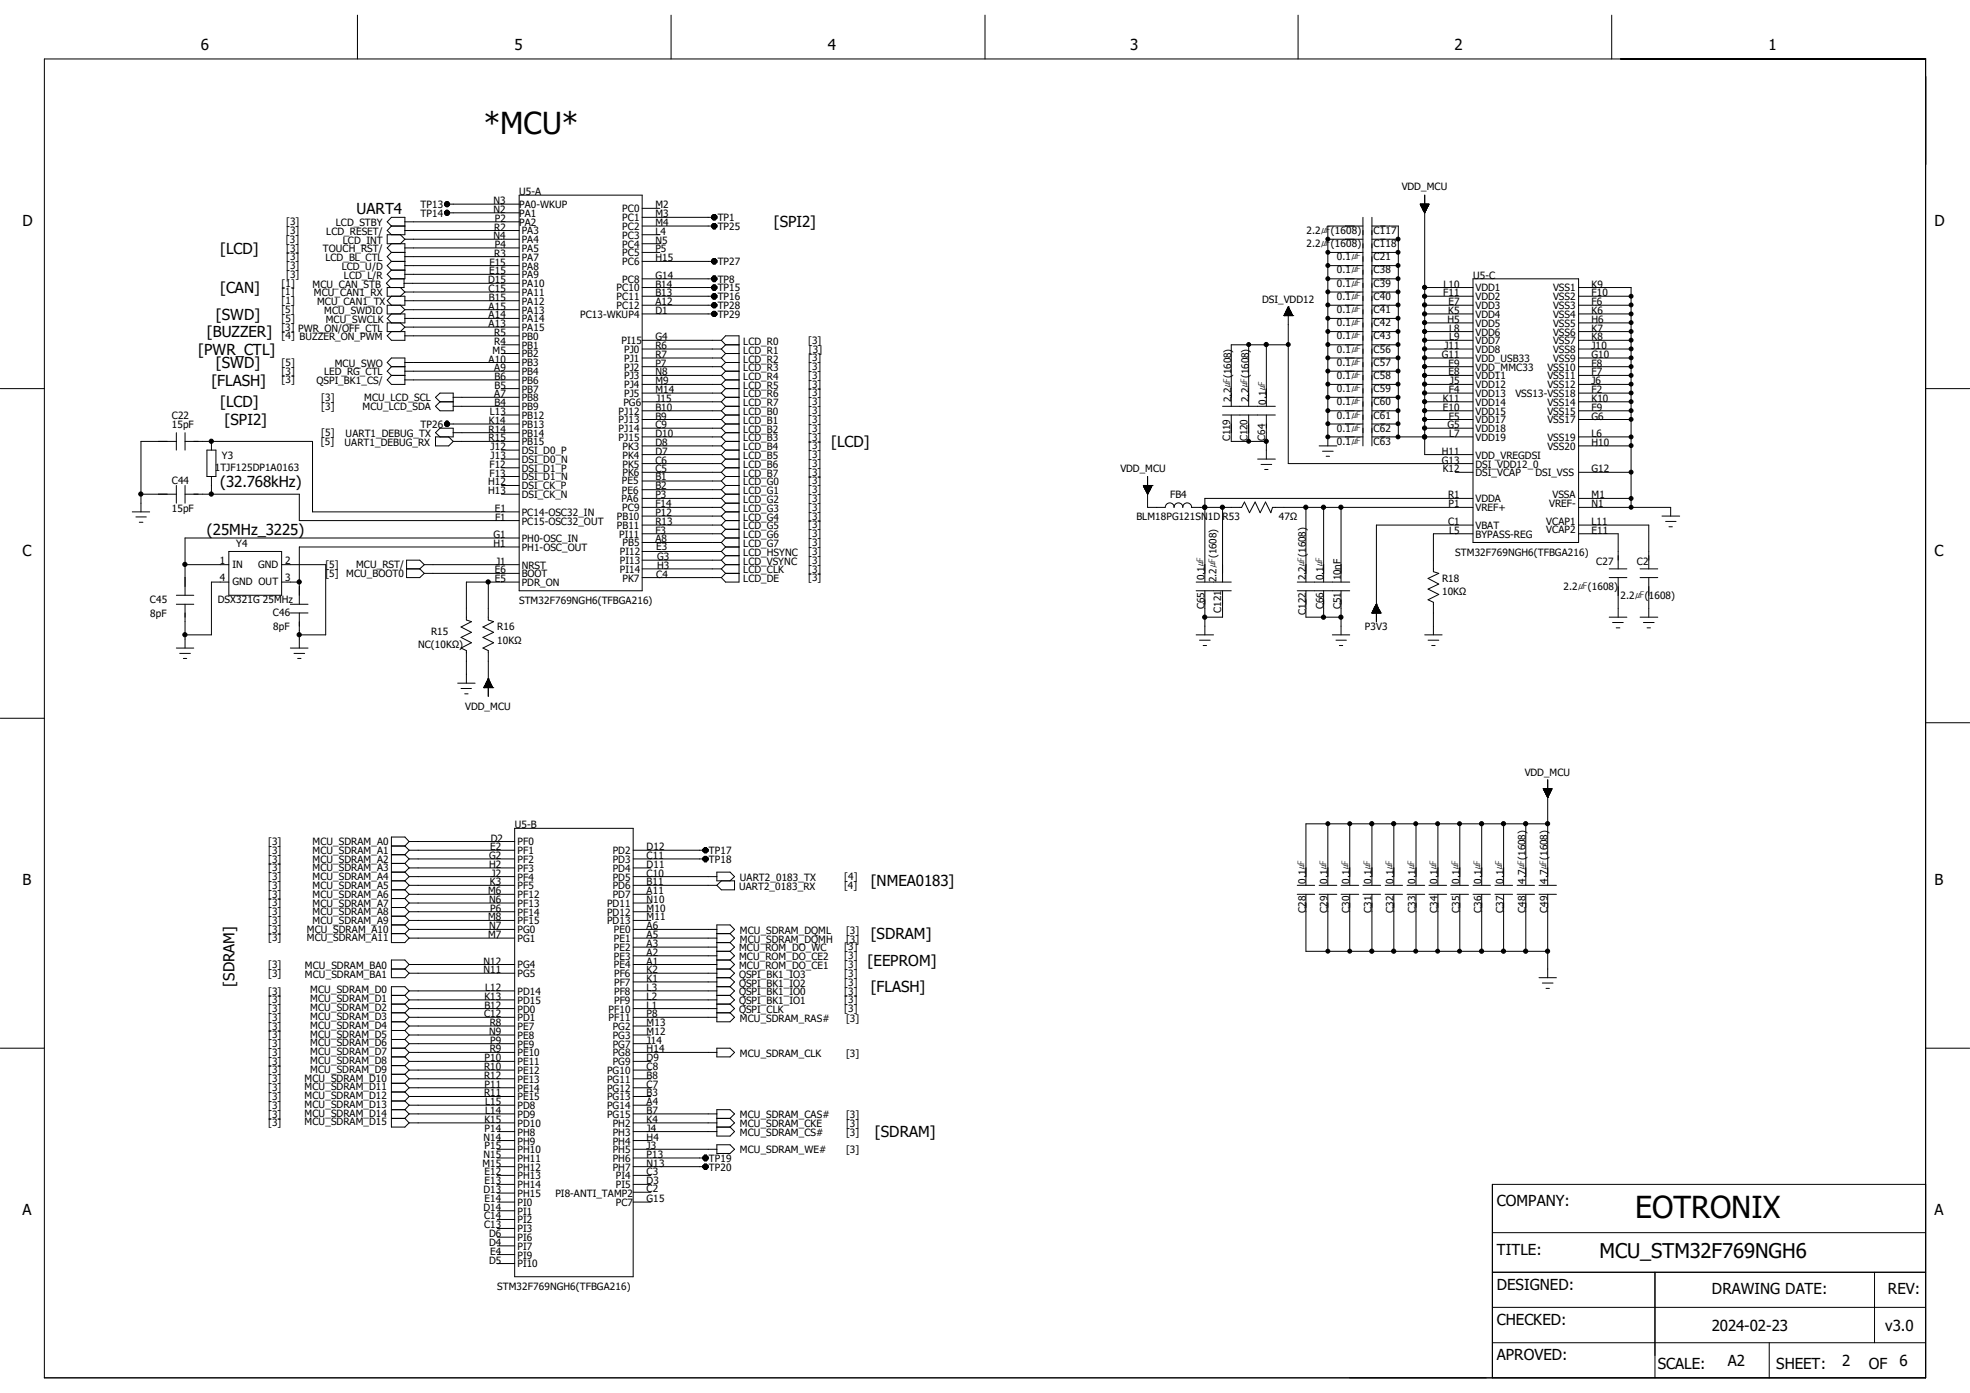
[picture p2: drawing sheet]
<svg xmlns="http://www.w3.org/2000/svg" width="297mm" height="210mm" viewBox="0 0 297 210" stroke-linecap="round" stroke-linejoin="round" font-family="sans-serif">
<defs><g id="words">
<g font-size="4.6">
<text x="72.9" y="20.2">*MCU*</text>
<text x="246.5" y="183.6">EOTRONIX</text>
</g>
<text font-size="3.1" x="241.2" y="189.7">MCU_STM32F769NGH6</text>
<g font-size="2.3">
<text x="30.3" y="7.6">6</text>
<text x="77.6" y="7.6">5</text>
<text x="124.8" y="7.6">4</text>
<text x="170.4" y="7.6">3</text>
<text x="219.3" y="7.6">2</text>
<text x="266.6" y="7.6">1</text>
<text x="3.4" y="34.1">D</text>
<text x="53.8" y="32.3">UART4</text>
<text x="116.7" y="34.3">[SPI2]</text>
<text x="291.6" y="34.1">D</text>
<text x="33.2" y="38.2">[LCD]</text>
<text x="33.2" y="44.2">[CAN]</text>
<text x="29.9" y="53.5">[PWR_CTL]</text>
<text x="31.2" y="50.8">[BUZZER]</text>
<text x="32.6" y="48.2">[SWD]</text>
<text x="31.9" y="58.1">[FLASH]</text>
<text x="32.6" y="55.5">[SWD]</text>
<text x="33.2" y="61.4">[LCD]</text>
<text x="33.9" y="64.1">[SPI2]</text>
<text x="125.3" y="67.4">[LCD]</text>
<text x="33.2" y="73.4">(32.768kHz)</text>
<text x="3.4" y="83.8">C</text>
<text x="31.2" y="80.6">(25MHz_3225)</text>
<text x="291.6" y="83.8">C</text>
<text x="3.4" y="133.5">B</text>
<text x="131.3" y="133.6">[NMEA0183]</text>
<text x="291.6" y="133.5">B</text>
<text x="131.3" y="141.6">[SDRAM]</text>
<text x="35.3" y="148.8" transform="rotate(-90 35.3 148.8)">[SDRAM]</text>
<text x="130.8" y="145.6">[EEPROM]</text>
<text x="131.3" y="149.6">[FLASH]</text>
<text x="131.9" y="171.4">[SDRAM]</text>
<text x="3.4" y="183.2">A</text>
<text x="225.7" y="181.9">COMPANY:</text>
<text x="291.6" y="183.2">A</text>
<text x="225.7" y="189.1">TITLE:</text>
<text x="225.7" y="194.5">DESIGNED:</text>
<text x="258.1" y="195.1">DRAWING DATE:</text>
<text x="284.6" y="195.1">REV:</text>
<text x="225.7" y="199.8">CHECKED:</text>
<text x="258.1" y="200.6">2024-02-23</text>
<text x="284.2" y="200.6">v3.0</text>
<text x="225.7" y="205.1">APROVED:</text>
<text x="249.9" y="206.4">SCALE:</text>
<text x="260.5" y="205.9">A2</text>
<text x="267.8" y="206.4">SHEET:</text>
<text x="277.7" y="205.9">2</text>
<text x="281.8" y="206.4">OF</text>
<text x="286.4" y="205.9">6</text>
</g>
<g font-size="1.5">
<text x="78.3" y="29.4">U5-A</text>
<text x="211.3" y="28.7">VDD_MCU</text>
<text x="43.1" y="35.3">[3]</text>
<text x="43.1" y="34">[3]</text>
<text x="49.2" y="35.4">LCD_RESET/</text>
<text x="50.6" y="34.1">LCD_STBY</text>
<text x="63.4" y="31.4">TP13</text>
<text x="63.4" y="32.7">TP14</text>
<text x="74.4" y="30.8">N3</text>
<text x="74.4" y="32.1">N2</text>
<text x="74.5" y="34.8">R2</text>
<text x="74.6" y="33.4">P2</text>
<text x="78.3" y="31.4">PA0-WKUP</text>
<text x="78.3" y="32.7">PA1</text>
<text x="78.3" y="34">PA2</text>
<text x="78.7" y="35.3">PA3</text>
<text x="93.8" y="32">PC0</text>
<text x="93.8" y="33.4">PC1</text>
<text x="93.8" y="34.7">PC2</text>
<text x="93.8" y="36">PC3</text>
<text x="98.8" y="31.4">M2</text>
<text x="98.8" y="32.8">M3</text>
<text x="98.8" y="34.1">M4</text>
<text x="98.8" y="35.4">L4</text>
<text x="108.2" y="33.4">TP1</text>
<text x="108.2" y="34.7">TP25</text>
<text x="197" y="35.3">2.2㎌(1608)</text>
<text x="207.1" y="35.3">C117</text>
<text x="43.1" y="36.6">[3]</text>
<text x="43.1" y="39.2">[3]</text>
<text x="43.1" y="37.9">[3]</text>
<text x="43.1" y="40.6">[3]</text>
<text x="43.1" y="41.9">[3]</text>
<text x="48.7" y="38.1">TOUCH_RST/</text>
<text x="49.1" y="39.4">LCD_BL_CTL</text>
<text x="51.5" y="40.7">LCD_U/D</text>
<text x="51.7" y="36.7">LCD_INT</text>
<text x="73.7" y="41.4">E15</text>
<text x="73.8" y="40">F15</text>
<text x="74.4" y="36.1">N4</text>
<text x="74.5" y="38.7">R3</text>
<text x="74.6" y="37.4">P4</text>
<text x="78.7" y="36.7">PA4</text>
<text x="78.7" y="38">PA5</text>
<text x="78.7" y="39.3">PA7</text>
<text x="78.7" y="40.6">PA8</text>
<text x="78.7" y="42">PA9</text>
<text x="93.8" y="37.3">PC4</text>
<text x="93.8" y="38.7">PC5</text>
<text x="93.8" y="40">PC6</text>
<text x="98.8" y="36.7">N5</text>
<text x="98.8" y="38.1">P5</text>
<text x="98.8" y="39.4">H15</text>
<text x="108.2" y="40">TP27</text>
<text x="197" y="37.3">2.2㎌(1608)</text>
<text x="201.5" y="41.2">0.1㎌</text>
<text x="201.5" y="39.2">0.1㎌</text>
<text x="207.1" y="41.2">C38</text>
<text x="207.1" y="39.2">C21</text>
<text x="207.1" y="37.3">C118</text>
<text x="42.4" y="44.5">[1]</text>
<text x="42.4" y="47.2">[5]</text>
<text x="42.5" y="43.2">[1]</text>
<text x="42.5" y="45.8">[1]</text>
<text x="47.1" y="43.3">MCU_CAN_STB</text>
<text x="47.3" y="44.7">MCU_CAN1_RX</text>
<text x="47.8" y="46">MCU_CAN1_TX</text>
<text x="48.9" y="47.3">MCU_SWDIO</text>
<text x="51.9" y="42">LCD_L/R</text>
<text x="73.6" y="42.7">D15</text>
<text x="73.7" y="44">C15</text>
<text x="73.7" y="46.7">A15</text>
<text x="73.7" y="45.3">B15</text>
<text x="78.7" y="43.3">PA10</text>
<text x="78.7" y="44.6">PA11</text>
<text x="78.7" y="45.9">PA12</text>
<text x="78.7" y="47.3">PA13</text>
<text x="87.5" y="47.9">PC13-WKUP4</text>
<text x="93" y="43.9">PC10</text>
<text x="93" y="45.3">PC11</text>
<text x="93" y="46.6">PC12</text>
<text x="93.8" y="42.6">PC8</text>
<text x="98.8" y="47.3">D1</text>
<text x="98.8" y="42">G14</text>
<text x="98.8" y="43.3">B14</text>
<text x="98.8" y="44.7">B13</text>
<text x="98.8" y="46">A12</text>
<text x="108.2" y="42.6">TP8</text>
<text x="108.2" y="43.9">TP15</text>
<text x="108.2" y="45.3">TP16</text>
<text x="108.2" y="46.6">TP28</text>
<text x="108.2" y="47.9">TP29</text>
<text x="190.3" y="45.6">DSI_VDD12</text>
<text x="201.5" y="47.2">0.1㎌</text>
<text x="201.5" y="45.2">0.1㎌</text>
<text x="201.5" y="43.2">0.1㎌</text>
<text x="207.1" y="47.2">C41</text>
<text x="207.1" y="45.2">C40</text>
<text x="207.1" y="43.2">C39</text>
<text x="217.6" y="44.7">F11</text>
<text x="217.6" y="43.3">L10</text>
<text x="218.4" y="47.3">K5</text>
<text x="218.4" y="46">E7</text>
<text x="222.1" y="42">U5-C</text>
<text x="222.5" y="47.9">VDD4</text>
<text x="222.5" y="46.6">VDD3</text>
<text x="222.5" y="45.3">VDD2</text>
<text x="222.5" y="43.9">VDD1</text>
<text x="234.1" y="45.3">VSS2</text>
<text x="234.1" y="43.9">VSS1</text>
<text x="234.1" y="46.6">VSS3</text>
<text x="234.1" y="47.9">VSS4</text>
<text x="239.9" y="44.7">F10</text>
<text x="239.9" y="43.3">K9</text>
<text x="239.9" y="46">F6</text>
<text x="239.9" y="47.3">K6</text>
<text x="42.4" y="49.9">[3] PWR_ON/OFF_CTL</text>
<text x="42.5" y="48.5">[5]</text>
<text x="42.5" y="51.2">[4] BUZZER_ON_PWM</text>
<text x="49.1" y="48.7">MCU_SWCLK</text>
<text x="73.7" y="48">A14</text>
<text x="73.7" y="49.3">A13</text>
<text x="74.3" y="53.3">M5</text>
<text x="74.5" y="50.6">R5</text>
<text x="74.5" y="52">R4</text>
<text x="78.7" y="51.2">PB0</text>
<text x="78.7" y="52.6">PB1</text>
<text x="78.7" y="53.9">PB2</text>
<text x="78.7" y="48.6">PA14</text>
<text x="78.7" y="49.9">PA15</text>
<text x="93.7" y="51.9">PI15</text>
<text x="94.1" y="53.2">PJ0</text>
<text x="98.8" y="52.6">R6</text>
<text x="98.8" y="54">R7</text>
<text x="98.8" y="51.3">G4</text>
<text x="112.1" y="53.3">LCD_R1</text>
<text x="112.1" y="52">LCD_R0</text>
<text x="121.8" y="51.8">[3]</text>
<text x="122" y="53.2">[3]</text>
<text x="201.5" y="53.2">0.1㎌</text>
<text x="201.5" y="51.2">0.1㎌</text>
<text x="201.5" y="49.2">0.1㎌</text>
<text x="207.1" y="53.2">C56</text>
<text x="207.1" y="51.2">C43</text>
<text x="207.1" y="49.2">C42</text>
<text x="217.4" y="54">G11</text>
<text x="217.8" y="52.6">J11</text>
<text x="218.2" y="48.7">H5</text>
<text x="218.5" y="50">L8</text>
<text x="218.5" y="51.3">L9</text>
<text x="222.5" y="49.3">VDD5</text>
<text x="222.5" y="50.6">VDD6</text>
<text x="222.5" y="51.9">VDD7</text>
<text x="222.5" y="53.2">VDD8</text>
<text x="234.1" y="49.3">VSS5</text>
<text x="234.1" y="50.6">VSS6</text>
<text x="234.1" y="51.9">VSS7</text>
<text x="234.1" y="53.2">VSS8</text>
<text x="239.9" y="48.7">H6</text>
<text x="239.9" y="50">K7</text>
<text x="239.9" y="51.3">K8</text>
<text x="239.9" y="52.6">J10</text>
<text x="239.9" y="54">G10</text>
<text x="42.5" y="55.2">[5]</text>
<text x="42.5" y="57.8">[3]</text>
<text x="42.5" y="56.5">[3]</text>
<text x="47.7" y="58">QSPI_BK1_CS/</text>
<text x="48.9" y="56.6">LED_RG_CTL</text>
<text x="50.5" y="55.3">MCU_SWO</text>
<text x="73.7" y="54.7">A10</text>
<text x="74.5" y="56">A9</text>
<text x="74.5" y="59.9">A7</text>
<text x="74.5" y="57.3">B6</text>
<text x="74.5" y="58.6">B5</text>
<text x="78.7" y="55.2">PB3</text>
<text x="78.7" y="56.6">PB4</text>
<text x="78.7" y="57.9">PB6</text>
<text x="78.7" y="59.2">PB7</text>
<text x="94.1" y="55.9">PJ2</text>
<text x="94.1" y="57.2">PJ3</text>
<text x="94.1" y="58.5">PJ4</text>
<text x="94.1" y="59.9">PJ5</text>
<text x="94.1" y="54.6">PJ1</text>
<text x="98.8" y="55.3">P7</text>
<text x="98.8" y="56.6">N8</text>
<text x="98.8" y="58">M9</text>
<text x="98.8" y="59.3">M14</text>
<text x="112.1" y="56">LCD_R3</text>
<text x="112.1" y="57.3">LCD_R4</text>
<text x="112.1" y="58.6">LCD_R5</text>
<text x="112.1" y="54.7">LCD_R2</text>
<text x="112.1" y="59.9">LCD_R6</text>
<text x="121.8" y="55.8">[3]</text>
<text x="121.8" y="57.1">[3]</text>
<text x="121.8" y="58.5">[3]</text>
<text x="121.8" y="54.5">[3]</text>
<text x="121.8" y="59.8">[3]</text>
<text x="201.5" y="59.1">0.1㎌</text>
<text x="201.5" y="57.1">0.1㎌</text>
<text x="201.5" y="55.2">0.1㎌</text>
<text x="207.1" y="59.1">C59</text>
<text x="207.1" y="57.1">C58</text>
<text x="207.1" y="55.2">C57</text>
<text x="218.4" y="55.3">E9</text>
<text x="218.4" y="56.6">E8</text>
<text x="218.4" y="59.3">F4</text>
<text x="218.6" y="58">J5</text>
<text x="222.5" y="55.9">VDD_MMC33</text>
<text x="222.5" y="57.2">VDD11</text>
<text x="222.5" y="58.5">VDD12</text>
<text x="222.5" y="59.9">VDD13</text>
<text x="222.5" y="54.6">VDD_USB33</text>
<text x="228.5" y="59.9">VSS13-VSS18</text>
<text x="233.3" y="55.9">VSS10</text>
<text x="233.3" y="57.2">VSS11</text>
<text x="233.3" y="58.5">VSS12</text>
<text x="234.1" y="54.6">VSS9</text>
<text x="239.9" y="55.3">F8</text>
<text x="239.9" y="56.6">F7</text>
<text x="239.9" y="58">J6</text>
<text x="239.9" y="59.3">F2</text>
<text x="25.9" y="63.1">C22</text>
<text x="25.9" y="64.6">15pF</text>
<text x="48.4" y="65.7">[5]</text>
<text x="48.4" y="60.5">[3]</text>
<text x="48.4" y="61.8">[3]</text>
<text x="52.1" y="65.8">UART1_DEBUG_TX</text>
<text x="54.7" y="61.8">MCU_LCD_SDA</text>
<text x="54.9" y="60.5">MCU_LCD_SCL</text>
<text x="63.4" y="64.5">TP26</text>
<text x="73.7" y="65.2">R14</text>
<text x="73.7" y="63.9">K14</text>
<text x="73.8" y="62.6">L13</text>
<text x="74.5" y="61.3">B4</text>
<text x="78.7" y="63.2">PB12</text>
<text x="78.7" y="64.5">PB13</text>
<text x="78.7" y="65.8">PB14</text>
<text x="78.7" y="60.5">PB8</text>
<text x="78.7" y="61.8">PB9</text>
<text x="93.3" y="62.5">PJ12</text>
<text x="93.3" y="63.8">PJ13</text>
<text x="93.3" y="65.2">PJ14</text>
<text x="94" y="61.2">PG6</text>
<text x="98.8" y="61.9">B10</text>
<text x="98.8" y="63.2">B9</text>
<text x="98.8" y="64.6">C9</text>
<text x="98.8" y="65.9">D10</text>
<text x="98.9" y="60.6">J15</text>
<text x="112.1" y="61.3">LCD_R7</text>
<text x="112.1" y="62.6">LCD_B0</text>
<text x="112.1" y="63.9">LCD_B1</text>
<text x="112.1" y="65.2">LCD_B2</text>
<text x="121.8" y="61.1">[3]</text>
<text x="121.8" y="62.4">[3]</text>
<text x="121.8" y="63.8">[3]</text>
<text x="121.8" y="65.1">[3]</text>
<text x="185.6" y="60.6" transform="rotate(-90 185.6 60.6)">2.2㎌(1608)</text>
<text x="188.3" y="60.6" transform="rotate(-90 188.3 60.6)">2.2㎌(1608)</text>
<text x="190.9" y="61" transform="rotate(-90 190.9 61)">0.1㎌</text>
<text x="201.5" y="65.1">0.1㎌</text>
<text x="201.5" y="63.1">0.1㎌</text>
<text x="201.5" y="61.1">0.1㎌</text>
<text x="207.1" y="65.1">C62</text>
<text x="207.1" y="63.1">C61</text>
<text x="207.1" y="61.1">C60</text>
<text x="217.5" y="60.6">K11</text>
<text x="217.6" y="61.9">E10</text>
<text x="218.2" y="64.6">G5</text>
<text x="218.4" y="63.2">F5</text>
<text x="218.5" y="65.9">L7</text>
<text x="222.5" y="65.2">VDD18</text>
<text x="222.5" y="61.2">VDD14</text>
<text x="222.5" y="62.5">VDD15</text>
<text x="222.5" y="63.8">VDD17</text>
<text x="233.3" y="61.2">VSS14</text>
<text x="233.3" y="62.5">VSS15</text>
<text x="233.3" y="63.8">VSS17</text>
<text x="239.9" y="60.6">K10</text>
<text x="239.9" y="61.9">F9</text>
<text x="239.9" y="63.2">G6</text>
<text x="239.9" y="65.9">L6</text>
<text x="32.4" y="71.1">1TJF125DP1A0163</text>
<text x="33.4" y="69.2">Y3</text>
<text x="48.4" y="67.1">[5]</text>
<text x="51.9" y="67.2">UART1_DEBUG_RX</text>
<text x="73.7" y="66.5">R15</text>
<text x="73.8" y="71.8">F13</text>
<text x="73.8" y="70.5">F12</text>
<text x="74" y="67.9">J12</text>
<text x="74" y="69.2">J13</text>
<text x="78.7" y="67.1">PB15</text>
<text x="78.7" y="68.5">DSI_D0_P</text>
<text x="78.7" y="69.8">DSI_D0_N</text>
<text x="78.7" y="71.1">DSI_D1_P</text>
<text x="93.3" y="66.5">PJ15</text>
<text x="93.9" y="67.8">PK3</text>
<text x="93.9" y="69.1">PK4</text>
<text x="93.9" y="70.5">PK5</text>
<text x="93.9" y="71.8">PK6</text>
<text x="98.8" y="67.2">D8</text>
<text x="98.8" y="68.5">D7</text>
<text x="98.8" y="69.9">C6</text>
<text x="98.8" y="71.2">C5</text>
<text x="112.1" y="66.5">LCD_B3</text>
<text x="112.1" y="67.9">LCD_B4</text>
<text x="112.1" y="69.2">LCD_B5</text>
<text x="112.1" y="70.5">LCD_B6</text>
<text x="112.1" y="71.8">LCD_B7</text>
<text x="121.8" y="66.4">[3]</text>
<text x="121.8" y="67.7">[3]</text>
<text x="121.8" y="69">[3]</text>
<text x="121.8" y="70.4">[3]</text>
<text x="121.8" y="71.7">[3]</text>
<text x="168.9" y="71.2">VDD_MCU</text>
<text x="185.5" y="66.5" transform="rotate(-90 185.5 66.5)">C119</text>
<text x="188.1" y="66.5" transform="rotate(-90 188.1 66.5)">C120</text>
<text x="190.8" y="66.4" transform="rotate(-90 190.8 66.4)">C64</text>
<text x="201.5" y="67.1">0.1㎌</text>
<text x="207.1" y="67.1">C63</text>
<text x="217.4" y="68.5">H11</text>
<text x="217.4" y="69.9">G13</text>
<text x="217.5" y="71.2">K12</text>
<text x="222.5" y="69.1">VDD_VREGDSI</text>
<text x="222.5" y="66.5">VDD19</text>
<text x="222.5" y="71.8">DSI_VCAP</text>
<text x="222.5" y="70.5">DSI_VDD12_0</text>
<text x="231.5" y="71.8">DSI_VSS</text>
<text x="233.3" y="66.5">VSS19</text>
<text x="233.3" y="67.8">VSS20</text>
<text x="239.9" y="67.2">H10</text>
<text x="239.9" y="71.2">G12</text>
<text x="25.9" y="73">C44</text>
<text x="25.9" y="77.2">15pF</text>
<text x="73.6" y="73.2">H12</text>
<text x="73.6" y="74.5">H13</text>
<text x="74.6" y="77.2">E1</text>
<text x="78.7" y="77.8">PC14-OSC32_IN</text>
<text x="78.7" y="73.8">DSI_CK_P</text>
<text x="78.7" y="75.1">DSI_CK_N</text>
<text x="78.7" y="72.4">DSI_D1_N</text>
<text x="93.7" y="75.7">PA6</text>
<text x="93.8" y="73">PE5</text>
<text x="93.8" y="74.4">PE6</text>
<text x="93.8" y="77.1">PC9</text>
<text x="98.8" y="75.1">P3</text>
<text x="98.8" y="77.8">P12</text>
<text x="98.8" y="76.4">F14</text>
<text x="98.8" y="72.4">B1</text>
<text x="98.8" y="73.7">B2</text>
<text x="112.1" y="73.2">LCD_G0</text>
<text x="112.1" y="74.5">LCD_G1</text>
<text x="112.1" y="75.9">LCD_G2</text>
<text x="112.1" y="77.2">LCD_G3</text>
<text x="121.8" y="73">[3]</text>
<text x="121.8" y="74.4">[3]</text>
<text x="121.8" y="75.7">[3]</text>
<text x="121.8" y="77">[3]</text>
<text x="176.4" y="75.1">FB4</text>
<text x="218.3" y="75.1">R1</text>
<text x="218.4" y="76.5">P1</text>
<text x="222.5" y="77.1">VREF+</text>
<text x="222.5" y="75.7">VDDA</text>
<text x="233.6" y="76.5">VREF-</text>
<text x="234.1" y="75.1">VSSA</text>
<text x="239.9" y="76.5">N1</text>
<text x="239.9" y="75.1">M1</text>
<text x="35.6" y="82.5">Y4</text>
<text x="74.4" y="81.1">G1</text>
<text x="74.4" y="82.5">H1</text>
<text x="74.6" y="78.5">F1</text>
<text x="78.7" y="79.1">PC15-OSC32_OUT</text>
<text x="78.7" y="81.7">PH0-OSC_IN</text>
<text x="78.7" y="83.1">PH1-OSC_OUT</text>
<text x="93" y="78.4">PB10</text>
<text x="93" y="79.8">PB11</text>
<text x="93.3" y="81.1">PI11</text>
<text x="93.5" y="83.7">PI12</text>
<text x="93.9" y="82.4">PB5</text>
<text x="98.8" y="79.2">R13</text>
<text x="98.8" y="80.5">F3</text>
<text x="98.8" y="81.8">A8</text>
<text x="98.9" y="83">E3</text>
<text x="112.1" y="83.8">LCD_HSYNC</text>
<text x="112.1" y="78.5">LCD_G4</text>
<text x="112.1" y="79.8">LCD_G5</text>
<text x="112.1" y="81.1">LCD_G6</text>
<text x="112.1" y="82.5">LCD_G7</text>
<text x="121.8" y="83.7">[3]</text>
<text x="121.8" y="78.4">[3]</text>
<text x="121.8" y="79.7">[3]</text>
<text x="121.8" y="81">[3]</text>
<text x="121.8" y="82.3">[3]</text>
<text x="171.3" y="78.4">BLM18PG121SN1D R53</text>
<text x="192.8" y="78.4">47Ω</text>
<text x="218.3" y="79.2">C1</text>
<text x="218.5" y="80.5">L5</text>
<text x="219.4" y="83.8">STM32F769NGH6(TFBGA216)</text>
<text x="222.5" y="79.8">VBAT</text>
<text x="222.5" y="81.1">BYPASS-REG</text>
<text x="233.1" y="80.4">VCAP2</text>
<text x="233.1" y="79.1">VCAP1</text>
<text x="239.9" y="80.5">E11</text>
<text x="239.9" y="79.2">L11</text>
<text x="33.1" y="85">1</text>
<text x="33.1" y="87.6">4</text>
<text x="35.1" y="85.6">IN</text>
<text x="35.1" y="88.2">GND OUT</text>
<text x="38.9" y="85.6">GND</text>
<text x="43" y="85">2</text>
<text x="43" y="87.6">3</text>
<text x="49.1" y="87">[5]</text>
<text x="49.1" y="85.6">[5]</text>
<text x="52.2" y="87">MCU_BOOT0</text>
<text x="53.7" y="85.6">MCU_RST/</text>
<text x="74.6" y="86.4">E6</text>
<text x="74.6" y="87.8">E5</text>
<text x="74.8" y="85.1">J1</text>
<text x="78.7" y="85.7">NRST</text>
<text x="78.7" y="87">BOOT</text>
<text x="78.7" y="88.3">PDR_ON</text>
<text x="93.5" y="86.4">PI14</text>
<text x="93.5" y="85">PI13</text>
<text x="93.9" y="87.7">PK7</text>
<text x="98.9" y="87.1">C4</text>
<text x="99.1" y="85.8">H3</text>
<text x="99.1" y="84.5">G3</text>
<text x="112.1" y="85.1">LCD_VSYNC</text>
<text x="112.1" y="86.4">LCD_CLK</text>
<text x="112.1" y="87.8">LCD_DE</text>
<text x="121.8" y="85">[3]</text>
<text x="121.8" y="86.3">[3]</text>
<text x="121.8" y="87.6">[3]</text>
<text x="181.6" y="87.5" transform="rotate(-90 181.6 87.5)">0.1㎌</text>
<text x="183.4" y="87.8" transform="rotate(-90 183.4 87.8)">2.2㎌(1608)</text>
<text x="196.9" y="87.5" transform="rotate(-90 196.9 87.5)">2.2㎌(1608)</text>
<text x="199.5" y="87.5" transform="rotate(-90 199.5 87.5)">0.1㎌</text>
<text x="202.1" y="87.5" transform="rotate(-90 202.1 87.5)">10nF</text>
<text x="217.4" y="87.8">R18</text>
<text x="217.4" y="89.7">10KΩ</text>
<text x="235.7" y="88.9">2.2㎌(1608)</text>
<text x="240.7" y="85.1">C27</text>
<text x="246.8" y="85.1">C2</text>
<text x="22.6" y="90.9">C45</text>
<text x="22.6" y="93">8pF</text>
<text x="32.9" y="90.9">DSX321G 25MHz</text>
<text x="41.1" y="92.9">C46</text>
<text x="41.2" y="95">8pF</text>
<text x="65" y="95.7">R15</text>
<text x="75" y="95">R16</text>
<text x="78.3" y="91.1">STM32F769NGH6(TFBGA216)</text>
<text x="181.6" y="91.9" transform="rotate(-90 181.6 91.9)">C65</text>
<text x="184.1" y="92.4" transform="rotate(-90 184.1 92.4)">C121</text>
<text x="196.9" y="92.7" transform="rotate(-90 196.9 92.7)">C122</text>
<text x="199.5" y="91.9" transform="rotate(-90 199.5 91.9)">C66</text>
<text x="202.1" y="91.9" transform="rotate(-90 202.1 91.9)">C51</text>
<text x="205.8" y="95">P3V3</text>
<text x="244.3" y="90.3">2.2㎌(1608)</text>
<text x="63" y="97.7">NC(10KΩ)</text>
<text x="75" y="97">10KΩ</text>
<text x="70.1" y="107">VDD_MCU</text>
<text x="229.9" y="116.9">VDD_MCU</text>
<text x="77.6" y="124.9">U5-B</text>
<text x="40.4" y="127.4">[3]</text>
<text x="40.4" y="128.7">[3]</text>
<text x="40.4" y="130">[3]</text>
<text x="40.4" y="131.4">[3]</text>
<text x="47.1" y="127.4">MCU_SDRAM_A0</text>
<text x="47.1" y="128.7">MCU_SDRAM_A1</text>
<text x="47.1" y="130">MCU_SDRAM_A2</text>
<text x="47.1" y="131.4">MCU_SDRAM_A3</text>
<text x="73.7" y="129.5">G2</text>
<text x="73.7" y="130.9">H2</text>
<text x="73.9" y="128.2">E2</text>
<text x="74" y="126.9">D2</text>
<text x="78" y="128.8">PF1</text>
<text x="78" y="130.1">PF2</text>
<text x="78" y="131.4">PF3</text>
<text x="78" y="127.5">PF0</text>
<text x="92.4" y="128.8">PD2</text>
<text x="92.4" y="130.1">PD3</text>
<text x="92.4" y="131.4">PD4</text>
<text x="97.5" y="128.2">D12</text>
<text x="97.5" y="129.5">C11</text>
<text x="97.5" y="130.9">D11</text>
<text x="106.9" y="128.8">TP17</text>
<text x="106.9" y="130.1">TP18</text>
<text x="40.4" y="132.7">[3]</text>
<text x="40.4" y="134">[3]</text>
<text x="40.4" y="135.3">[3]</text>
<text x="40.4" y="136.7">[3]</text>
<text x="47.1" y="134">MCU_SDRAM_A5</text>
<text x="47.1" y="136.7">MCU_SDRAM_A7</text>
<text x="47.1" y="132.7">MCU_SDRAM_A4</text>
<text x="47.1" y="135.3">MCU_SDRAM_A6</text>
<text x="73.6" y="134.8">M6</text>
<text x="73.7" y="136.1">N6</text>
<text x="73.9" y="133.5">K3</text>
<text x="73.9" y="137.5">P6</text>
<text x="74.1" y="132.2">J2</text>
<text x="78" y="132.8">PF4</text>
<text x="78" y="134.1">PF5</text>
<text x="78" y="135.4">PF12</text>
<text x="78" y="136.7">PF13</text>
<text x="91.5" y="136.7">PD11</text>
<text x="92.4" y="132.8">PD5</text>
<text x="92.4" y="134.1">PD6</text>
<text x="92.4" y="135.4">PD7</text>
<text x="97.5" y="136.1">N10</text>
<text x="97.5" y="137.5">M10</text>
<text x="97.5" y="132.2">C10</text>
<text x="97.5" y="133.5">B11</text>
<text x="97.5" y="134.8">A11</text>
<text x="111.4" y="134.2">UART2_0183_RX</text>
<text x="111.5" y="132.8">UART2_0183_TX</text>
<text x="127.3" y="134">[4]</text>
<text x="127.3" y="132.7">[4]</text>
<text x="196.9" y="137.6" transform="rotate(-90 196.9 137.6)">C28</text>
<text x="196.9" y="133.2" transform="rotate(-90 196.9 133.2)">0.1㎌</text>
<text x="200.2" y="137.6" transform="rotate(-90 200.2 137.6)">C29</text>
<text x="200.2" y="133.2" transform="rotate(-90 200.2 133.2)">0.1㎌</text>
<text x="203.5" y="137.6" transform="rotate(-90 203.5 137.6)">C30</text>
<text x="203.5" y="133.2" transform="rotate(-90 203.5 133.2)">0.1㎌</text>
<text x="206.8" y="137.6" transform="rotate(-90 206.8 137.6)">C31</text>
<text x="206.8" y="133.2" transform="rotate(-90 206.8 133.2)">0.1㎌</text>
<text x="210.1" y="137.6" transform="rotate(-90 210.1 137.6)">C32</text>
<text x="210.1" y="133.2" transform="rotate(-90 210.1 133.2)">0.1㎌</text>
<text x="213.4" y="137.6" transform="rotate(-90 213.4 137.6)">C33</text>
<text x="213.4" y="133.2" transform="rotate(-90 213.4 133.2)">0.1㎌</text>
<text x="216.7" y="137.6" transform="rotate(-90 216.7 137.6)">C34</text>
<text x="216.7" y="133.2" transform="rotate(-90 216.7 133.2)">0.1㎌</text>
<text x="220.1" y="137.6" transform="rotate(-90 220.1 137.6)">C35</text>
<text x="220.1" y="133.2" transform="rotate(-90 220.1 133.2)">0.1㎌</text>
<text x="223.4" y="137.6" transform="rotate(-90 223.4 137.6)">C36</text>
<text x="223.4" y="133.2" transform="rotate(-90 223.4 133.2)">0.1㎌</text>
<text x="226.7" y="137.6" transform="rotate(-90 226.7 137.6)">C37</text>
<text x="226.7" y="133.2" transform="rotate(-90 226.7 133.2)">0.1㎌</text>
<text x="230" y="137.6" transform="rotate(-90 230 137.6)">C48</text>
<text x="230" y="133.2" transform="rotate(-90 230 133.2)">4.7㎌(1608)</text>
<text x="233.3" y="137.6" transform="rotate(-90 233.3 137.6)">C49</text>
<text x="233.3" y="133.2" transform="rotate(-90 233.3 133.2)">4.7㎌(1608)</text>
<text x="40.4" y="138">[3]</text>
<text x="40.4" y="139.3">[3]</text>
<text x="40.4" y="140.6">[3]</text>
<text x="40.4" y="141.9">[3]</text>
<text x="46.3" y="140.6">MCU_SDRAM_A10</text>
<text x="46.3" y="141.9">MCU_SDRAM_A11</text>
<text x="47.1" y="138">MCU_SDRAM_A8</text>
<text x="47.1" y="139.3">MCU_SDRAM_A9</text>
<text x="73.6" y="138.8">M8</text>
<text x="73.6" y="141.4">M7</text>
<text x="73.7" y="140.1">N7</text>
<text x="78" y="138">PF14</text>
<text x="78" y="139.4">PF15</text>
<text x="78" y="140.7">PG0</text>
<text x="78" y="142">PG1</text>
<text x="91.5" y="138">PD12</text>
<text x="91.5" y="139.4">PD13</text>
<text x="92.5" y="143.4">PE2</text>
<text x="92.5" y="140.7">PE0</text>
<text x="92.5" y="142">PE1</text>
<text x="97.5" y="142.8">A3</text>
<text x="97.5" y="140.1">A6</text>
<text x="97.5" y="141.4">A5</text>
<text x="97.5" y="138.8">M11</text>
<text x="111.4" y="143.4">MCU_ROM_DO_WC</text>
<text x="111.5" y="140.8">MCU_SDRAM_DQML</text>
<text x="111.5" y="142.1">MCU_SDRAM_DQMH</text>
<text x="127.3" y="143.3">[3]</text>
<text x="127.6" y="140.8">[3]</text>
<text x="127.6" y="142.1">[3]</text>
<text x="40.4" y="145.9">[3]</text>
<text x="40.4" y="147.3">[3]</text>
<text x="40.4" y="149.9">[3]</text>
<text x="46" y="146.1">MCU_SDRAM_BA0</text>
<text x="46" y="147.4">MCU_SDRAM_BA1</text>
<text x="46.8" y="149.8">MCU_SDRAM_D0</text>
<text x="72.9" y="145.4">N12</text>
<text x="72.9" y="146.7">N11</text>
<text x="73.2" y="149.4">L12</text>
<text x="78" y="146">PG4</text>
<text x="78" y="147.3">PG5</text>
<text x="78" y="150">PD14</text>
<text x="92.5" y="144.7">PE3</text>
<text x="92.5" y="146">PE4</text>
<text x="92.6" y="147.3">PF6</text>
<text x="92.6" y="148.6">PF7</text>
<text x="92.6" y="150">PF8</text>
<text x="97.5" y="144.1">A2</text>
<text x="97.5" y="145.4">A1</text>
<text x="97.5" y="146.7">K2</text>
<text x="97.5" y="148">K1</text>
<text x="97.5" y="149.4">L3</text>
<text x="111.4" y="147.4">QSPI_BK1_IO3</text>
<text x="111.4" y="148.8">QSPI_BK1_IO2</text>
<text x="111.4" y="144.7">MCU_ROM_DO_CE2</text>
<text x="111.4" y="146.1">MCU_ROM_DO_CE1</text>
<text x="127.3" y="147.3">[3]</text>
<text x="127.3" y="148.6">[3]</text>
<text x="127.3" y="149.9">[3]</text>
<text x="127.3" y="144.6">[3]</text>
<text x="127.3" y="145.9">[3]</text>
<text x="40.4" y="151.3">[3]</text>
<text x="40.4" y="152.6">[3]</text>
<text x="40.4" y="153.9">[3]</text>
<text x="40.4" y="155.2">[3]</text>
<text x="46.8" y="151.1">MCU_SDRAM_D1</text>
<text x="46.8" y="152.4">MCU_SDRAM_D2</text>
<text x="46.8" y="153.8">MCU_SDRAM_D3</text>
<text x="46.8" y="155.1">MCU_SDRAM_D4</text>
<text x="73" y="153.4">C12</text>
<text x="73" y="150.7">K13</text>
<text x="73" y="152.1">B12</text>
<text x="73.8" y="154.7">R8</text>
<text x="78" y="155.3">PE7</text>
<text x="78" y="151.3">PD15</text>
<text x="78" y="152.7">PD0</text>
<text x="78" y="154">PD1</text>
<text x="91.7" y="152.7">PF10</text>
<text x="91.7" y="154">PF11</text>
<text x="92.4" y="155.3">PG2</text>
<text x="92.6" y="151.3">PF9</text>
<text x="97.5" y="150.7">L2</text>
<text x="97.5" y="152.1">L1</text>
<text x="97.5" y="153.4">P8</text>
<text x="97.5" y="154.7">M13</text>
<text x="111.4" y="150.1">QSPI_BK1_IO0</text>
<text x="111.4" y="151.4">QSPI_BK1_IO1</text>
<text x="111.4" y="152.7">QSPI_CLK</text>
<text x="111.5" y="154.1">MCU_SDRAM_RAS#</text>
<text x="127.3" y="151.3">[3]</text>
<text x="127.3" y="152.6">[3]</text>
<text x="127.6" y="154">[3]</text>
<text x="40.4" y="156.5">[3]</text>
<text x="40.4" y="157.9">[3]</text>
<text x="40.4" y="159.2">[3]</text>
<text x="40.4" y="160.5">[3]</text>
<text x="40.4" y="161.8">[3]</text>
<text x="46.8" y="156.4">MCU_SDRAM_D5</text>
<text x="46.8" y="157.7">MCU_SDRAM_D6</text>
<text x="46.8" y="159.1">MCU_SDRAM_D7</text>
<text x="46.8" y="160.4">MCU_SDRAM_D8</text>
<text x="46.8" y="161.7">MCU_SDRAM_D9</text>
<text x="73" y="161.3">R10</text>
<text x="73.1" y="160">P10</text>
<text x="73.7" y="156">N9</text>
<text x="73.8" y="158.7">R9</text>
<text x="73.9" y="157.4">P9</text>
<text x="78" y="156.6">PE8</text>
<text x="78" y="157.9">PE9</text>
<text x="78" y="159.3">PE10</text>
<text x="78" y="160.6">PE11</text>
<text x="78" y="161.9">PE12</text>
<text x="91.5" y="161.9">PG10</text>
<text x="92.4" y="156.6">PG3</text>
<text x="92.4" y="157.9">PG7</text>
<text x="92.4" y="159.3">PG8</text>
<text x="92.4" y="160.6">PG9</text>
<text x="97.5" y="156">M12</text>
<text x="97.5" y="157.4">J14</text>
<text x="97.5" y="158.7">H14</text>
<text x="97.5" y="160">D9</text>
<text x="97.5" y="161.3">C8</text>
<text x="111.5" y="159.3">MCU_SDRAM_CLK</text>
<text x="127.6" y="159.3">[3]</text>
<text x="40.4" y="163.2">[3]</text>
<text x="40.4" y="164.5">[3]</text>
<text x="40.4" y="165.8">[3]</text>
<text x="40.4" y="167.2">[3]</text>
<text x="45.9" y="163.1">MCU_SDRAM_D10</text>
<text x="45.9" y="164.4">MCU_SDRAM_D11</text>
<text x="45.9" y="165.7">MCU_SDRAM_D12</text>
<text x="45.9" y="167">MCU_SDRAM_D13</text>
<text x="73" y="162.6">R12</text>
<text x="73" y="165.3">R11</text>
<text x="73.1" y="164">P11</text>
<text x="73.2" y="166.6">L15</text>
<text x="73.2" y="167.9">L14</text>
<text x="78" y="163.2">PE13</text>
<text x="78" y="164.6">PE14</text>
<text x="78" y="165.9">PE15</text>
<text x="78" y="167.2">PD8</text>
<text x="91.5" y="163.2">PG11</text>
<text x="91.5" y="164.6">PG12</text>
<text x="91.5" y="165.9">PG13</text>
<text x="91.5" y="167.2">PG14</text>
<text x="97.5" y="162.6">B8</text>
<text x="97.5" y="164">C7</text>
<text x="97.5" y="165.3">B3</text>
<text x="97.5" y="166.6">A4</text>
<text x="97.5" y="167.9">B7</text>
<text x="40.4" y="168.5">[3]</text>
<text x="40.4" y="169.8">[3]</text>
<text x="45.9" y="168.4">MCU_SDRAM_D14</text>
<text x="45.9" y="169.7">MCU_SDRAM_D15</text>
<text x="72.9" y="172">N14</text>
<text x="73" y="169.3">K15</text>
<text x="73.1" y="170.6">P14</text>
<text x="73.1" y="173.3">P15</text>
<text x="78" y="171.2">PH8</text>
<text x="78" y="172.6">PH9</text>
<text x="78" y="173.9">PH10</text>
<text x="78" y="168.5">PD9</text>
<text x="78" y="169.9">PD10</text>
<text x="91.5" y="168.5">PG15</text>
<text x="92.4" y="169.9">PH2</text>
<text x="92.4" y="171.2">PH3</text>
<text x="92.4" y="172.6">PH4</text>
<text x="92.4" y="173.9">PH5</text>
<text x="97.5" y="169.3">K4</text>
<text x="97.5" y="170.6">J4</text>
<text x="97.5" y="172">H4</text>
<text x="97.5" y="173.3">J3</text>
<text x="111.5" y="169.9">MCU_SDRAM_CKE</text>
<text x="111.5" y="171.3">MCU_SDRAM_CS#</text>
<text x="111.5" y="173.9">MCU_SDRAM_WE#</text>
<text x="111.5" y="168.6">MCU_SDRAM_CAS#</text>
<text x="127.6" y="169.9">[3]</text>
<text x="127.6" y="171.3">[3]</text>
<text x="127.6" y="173.9">[3]</text>
<text x="127.6" y="168.6">[3]</text>
<text x="72.7" y="175.9">M15</text>
<text x="72.9" y="174.6">N15</text>
<text x="72.9" y="179.9">D13</text>
<text x="73.1" y="177.2">E12</text>
<text x="73.1" y="178.6">E13</text>
<text x="78" y="175.2">PH11</text>
<text x="78" y="176.5">PH12</text>
<text x="78" y="177.8">PH13</text>
<text x="78" y="179.2">PH14</text>
<text x="92.4" y="175.2">PH6</text>
<text x="92.4" y="176.5">PH7</text>
<text x="92.8" y="177.8">PI4</text>
<text x="92.8" y="179.2">PI5</text>
<text x="97.5" y="174.6">P13</text>
<text x="97.5" y="175.9">N13</text>
<text x="97.5" y="179.7">C2</text>
<text x="97.5" y="177.2">C3</text>
<text x="97.5" y="178.6">D3</text>
<text x="106.9" y="175.2">TP19</text>
<text x="106.9" y="176.5">TP20</text>
<text x="72.9" y="182.5">D14</text>
<text x="73" y="183.9">C14</text>
<text x="73" y="185.2">C13</text>
<text x="73.1" y="181.2">E14</text>
<text x="78" y="180.5">PH15</text>
<text x="78" y="181.8">PI0</text>
<text x="78" y="184.4">PI2</text>
<text x="78" y="185.8">PI3</text>
<text x="78" y="183.1">PI1</text>
<text x="83.7" y="180.5">PI8-ANTI_TAMP2</text>
<text x="92.8" y="181.8">PC7</text>
<text x="97.5" y="181.2">G15</text>
<text x="73.7" y="190.5">D5</text>
<text x="73.7" y="186.5">D6</text>
<text x="73.7" y="187.8">D4</text>
<text x="73.9" y="189.1">E4</text>
<text x="78" y="189.7">PI9</text>
<text x="78" y="191.1">PI10</text>
<text x="78" y="187.1">PI6</text>
<text x="78" y="188.4">PI7</text>
<text x="75" y="194.5">STM32F769NGH6(TFBGA216)</text>
</g>
</g></defs>
<g fill="none" stroke="#000" stroke-width=".15">
<path d="M6.7 8.9h283.6v198.8h-283.6zM53.9 2.3v6.6M101.2 2.3v6.6M148.5 2.3v6.6M195.7 2.3v6.6M243 2.3v6.6M59 34.1l-.6-.7 .6-.6h2v2.6h-2.6v1.3h2.6v5.3h-2.1l-.6 .7 .6 .6M59 34.1h2M59 38.1h2M59 39.4h2M59 38.1l-.6 .6 .6 .7M59 34.1l-.6 .7 .6 .6"/>
<path d="M59 36.7l-.6 .7 .6 .7M59 39.4l-.6 .6 .6 .7M60.4 35.4l.6 .7M61 33.4h17.3M61 34.8h17.3M61 36.1h17.3M61 37.4h17.3M61 38.7h17.3M61 36.1l-.6 .6M67 30.8h11.3M67 32.1h11.3M67 30.6v.3"/>
<path d="M67 32v.2M67 30.9l.3 .3M67 30.9h.8M67 30.6h.8M67 32.2l.3 .3M67 32.2h.8M67 32h.8M67.1 31h.6M67.1 32.3h.6M67.3 30.4l-.3 .2M67.3 30.4h.2M67.3 31.2h.2"/>
<path d="M67.3 30.4v.8M67.3 31.7v.8M67.3 31.7l-.3 .3M67.3 31.7h.2M67.3 32.5h.2M67.4 30.4v.8M67.4 31.7v.8M67.5 30.4l.3 .2M67.5 30.4v.8M67.5 31.7v.8M67.5 31.7l.3 .3M67.6 31v-.5h-.5v.6"/>
<path d="M67.6 32.3v-.5h-.5v.6M67.8 30.6v.3M67.8 32v.2M67.8 30.9l-.3 .3M67.8 32.2l-.3 .3M78.3 29.4h18.5v59.7h-18.5zM96.8 31.4h2.7M96.8 32.8h11.3M96.8 34.1h11.3M96.8 35.4h2.7M96.8 36.7h2.7M96.8 38.1h2.7"/>
<path d="M96.8 39.4h11.3M107.3 32.6v.3M107.3 34v.2M107.3 39.2v.3M107.3 32.9l.2 .2M107.3 32.9h.8M107.3 32.6h.8M107.3 34.2l.2 .3M107.3 34.2h.8M107.3 34h.8M107.3 39.5l.2 .3M107.3 39.5h.8"/>
<path d="M107.3 39.2h.8M107.4 32.5h.5v.5h-.5zM107.4 33.8v.5h.5v-.5h-.5M107.4 39.1v.6h.5v-.6h-.5M107.5 32.3h.3M107.5 32.3l-.2 .3M107.5 33.1h.3M107.5 32.3v.8M107.5 33.7v.8M107.5 39v.8M107.5 33.7h.3M107.5 33.7l-.2 .3"/>
<path d="M107.5 34.5h.3M107.5 39h.3M107.5 39l-.2 .2M107.5 39.8h.3M107.7 32.3v.8M107.7 33.7v.8M107.7 39v.8M107.8 32.3l.3 .3M107.8 32.3v.8M107.8 33.7v.8M107.8 39v.8M107.8 33.7l.3 .3"/>
<path d="M107.8 39l.3 .2M108.1 32.6v.3M108.1 34v.2M108.1 39.2v.3M108.1 32.9l-.3 .2M108.1 34.2l-.3 .3M108.1 39.5l-.3 .3M200.2 36.1h5.3M200.2 38.1h5.3M205.5 34.1h-5.3v33.1M205.5 32.8v34.4M206.8 34.1h4v31.8"/>
<path d="M206.8 36.1h4M206.8 38.1h4M206.8 32.8v34.4M214.2 30.9h1.2M214.2 30.8h.1M214.2 30.8v.1h1.2v-.1M214.2 30.8v.2h1.1M214.2 31.1h1.1M214.3 30.8v.4h1v-.4M214.3 31.1h1M214.3 31.2h.9M214.4 31.3h.8"/>
<path d="M214.4 30.8v.4M214.4 31.4h.7M214.4 30.8v.5M214.5 30.8v.7M214.5 30.8v.8h.6v-.8M214.5 31.5h.6M214.5 30.8v.9h.5M214.6 31.7h.4M214.6 30.8v1h.3v-1M214.7 31.8h.2M214.7 30.8v1.1M214.7 32h.2"/>
<path d="M214.8 32.1h.1M214.8 30.8v1.2M214.8 29.4v39.1h7.3M214.9 30.8v1.1h-.2M215 30.8v.9h-.5M215.1 30.8v.7h-.6M215.1 30.8v.5M215.2 30.8v.4M215.3 30.8v.2M215.4 30.8h-1.3l.7 1.3M215.4 30.8l-.6 1.3M215.4 30.8h.1"/>
<path d="M0 58.6h6.7M59 55.3h2M59 56.6h2M59 55.3l-.6-.6 .6-.7h2v4h-2l-.6-.7 .6-.7M59 44.7l-.6 .6 .6 .7M59 47.3l-.6 .7 .6 .7M59 40.7h2M59 40.7l-.6 .7 .6 .6M59 55.3l-.6 .7 .6 .6M60.4 43.3l.6 .7M60.4 46l.6 .7M60.4 48.7l.6 .6"/>
<path d="M60.9 42v1.3h-2.5v1.4h2.6v1.3h-2.6v1.3h2.6v1.4h-2.6v1.3h2.6v1.3h-2l-.6-.7 .6-.6M60.9 42.7h17.4M61 50.6h17.3M61 40h17.3M61 41.4h17.3M61 44h17.3M61 45.3h17.3M61 46.7h17.3M61 48h17.3M61 49.3h17.3M61 54.7h17.3M61 56h17.3"/>
<path d="M61 57.3h17.3M61 44l-.6 .7M61 46.7l-.6 .6M61 49.3l-.6 .7M65.7 59.9l.6-.6h2v2.6h-2l-.6-.6 .6-.7zM68.3 59.9h10M75.6 58.6h2.7M75.6 52h2.7M75.6 53.3h2.7M96.8 47.3h11.3M96.8 42h11.3M96.8 43.3h11.3"/>
<path d="M96.8 44.7h11.3M96.8 46h11.3M96.8 55.3h12M96.8 56.6h12M96.8 58h12M96.8 59.3h12M96.8 52.6h12M96.8 54h12M96.8 51.3h12M107.3 41.9v.3M107.3 43.2v.3M107.3 44.5v.3"/>
<path d="M107.3 45.9v.2M107.3 47.2v.3M107.3 42.2l.2 .3M107.3 42.2h.8M107.3 41.9h.8M107.3 43.5l.2 .3M107.3 43.5h.8M107.3 43.2h.8M107.3 44.8l.2 .3M107.3 44.8h.8M107.3 44.5h.8M107.3 46.1l.2 .3"/>
<path d="M107.3 46.1h.8M107.3 45.9h.8M107.3 47.5l.2 .2M107.3 47.5h.8M107.3 47.2h.8M107.4 41.7v.6h.5v-.5h-.5M107.4 43.1h.5v.5h-.5zM107.4 44.4h.5v.6h-.5zM107.4 45.7v.6h.5v-.5h-.5M107.4 47v.6h.5v-.5h-.5M107.5 41.6v.9M107.5 43v.8"/>
<path d="M107.5 44.3v.8M107.5 45.6v.8M107.5 46.9v.8M107.5 41.6h.3M107.5 41.6l-.2 .3M107.5 42.5h.3M107.5 43h.3M107.5 43l-.2 .2M107.5 43.8h.3M107.5 44.3h.3M107.5 44.3l-.2 .2M107.5 45.1h.3"/>
<path d="M107.5 45.6h.3M107.5 45.6l-.2 .3M107.5 46.4h.3M107.5 46.9h.3M107.5 46.9l-.2 .3M107.5 47.7h.3M107.7 41.6v.9M107.7 43v.8M107.7 44.3v.8M107.7 45.6v.8M107.7 46.9v.8M107.8 41.6v.9"/>
<path d="M107.8 43v.8M107.8 44.3v.8M107.8 45.6v.8M107.8 46.9v.8M107.8 41.6l.3 .3M107.8 43l.3 .2M107.8 44.3l.3 .2M107.8 45.6l.3 .3M107.8 46.9l.3 .3M108.1 41.9v.3M108.1 43.2v.3M108.1 44.5v.3"/>
<path d="M108.1 45.9v.2M108.1 47.2v.3M108.1 42.2l-.3 .3M108.1 43.5l-.3 .3M108.1 44.8l-.3 .3M108.1 46.1l-.3 .3M108.1 47.5l-.3 .2M108.8 51.3l.6-.7h2v37.2h-2l-.6-.7M108.8 52.6l.6 .7M108.8 55.3l.6 .7M108.8 51.3l.6 .7M108.8 56.6l.6 .7"/>
<path d="M108.8 58l.6 .6M108.8 54l.6 .7M108.8 59.3l.6 .6M109.4 58.6h2M109.4 52h2M109.4 53.3h2M109.4 54.7h2M109.4 56h2M109.4 57.3h2M109.4 59.9h2M109.4 52l-.6 .6M109.4 54.7l-.6 .6"/>
<path d="M109.4 56l-.6 .6M109.4 57.3l-.6 .7M109.4 53.3l-.6 .7M109.4 58.6l-.6 .7M109.4 59.9l-.6 .7M188.3 52v9.3M190.9 52v9.3M193.6 47.6h.1M193.6 47.6h1.3M193.6 47.5h1.3M193.6 47.5h1.3v.1M193.6 47.5v.1"/>
<path d="M193.7 47.5h1.1M193.7 47.4h1.1v.2M193.7 47.4v.2M193.7 47.3h1.1M193.7 47.6v-.3h1v.3M193.8 47.2h.9M193.8 47.6v-.4h.9v.4M193.8 47.1h.9M193.8 47.1h.8v.5M193.9 47.6v-.7h.7v.7M193.9 46.9h.7M193.9 46.9h.6v.7"/>
<path d="M193.9 46.8v.8M194 46.8h.5M194 46.8h.5v.8M194 46.7v.9M194.1 46.7h.3M194.1 46.7h.3v.9M194.1 46.6v1M194.1 46.6h.3M194.1 46.5h.3v1.1M194.1 46.5v1.1M194.1 46.5h.3M194.2 46.4h.1v1.2"/>
<path d="M194.2 46.3h.1M194.2 52h-8.6v9.3M194.2 46.3v23.6h27.9M194.2 46.3l-.6 1.3M194.2 46.3l.7 1.3M194.2 46.3l.1 1.3M194.3 46.4h-.1v1.2M194.6 47h-.8v.6M194.9 47.6h.1M200.2 52h5.3M200.2 42h5.3M200.2 40h5.3"/>
<path d="M200.2 44h5.3M200.2 48h5.3M200.2 46h5.3M200.2 56h5.3M200.2 59.9h5.3M200.2 58h5.3M200.2 54h5.3M200.2 50h5.3M206.8 52h4M206.8 42h4M206.8 40h4M206.8 44h4"/>
<path d="M206.8 48h4M206.8 46h4M206.8 56h4M206.8 59.9h4M206.8 58h4M206.8 54h4M206.8 50h4M214.8 47.3h7.3M214.8 43.3h7.3M214.8 44.7h7.3M214.8 46h7.3M214.8 55.3h7.3"/>
<path d="M214.8 56.6h7.3M214.8 58h7.3M214.8 59.3h7.3M214.8 52.6h7.3M214.8 54h7.3M214.8 51.3h7.3M214.8 48.7h7.3M214.8 50h7.3M222.1 42h15.9v39.8h-15.9zM238 47.3h7.9M238 43.3h7.9v33.2M238 44.7h7.9"/>
<path d="M238 46h7.9M238 55.3h7.9M238 56.6h7.9M238 58h7.9M238 59.3h7.9M238 52.6h7.9M238 54h7.9M238 51.3h7.9M238 48.7h7.9M238 50h7.9M290.3 58.6h6.7M19.9 77.2h2.7"/>
<path d="M20.5 77.9h1.6M21 78.7h.5M21.3 74.5h5.3M26.6 66.5h-5.3v10.7M26.6 65.2v2.7M26.6 73.2v2.7M27.9 66.5h19.2v10.7h31.2M27.9 74.5h17.2v4h33.2M27.9 65.2v2.7M27.9 73.2v2.7M31.2 67.9h1.4v3.9h-1.4zM31.9 66.5h.1"/>
<path d="M31.9 66.5v1.4M31.9 71.8v2.7M66.3 65.9l-.6-.7 .6-.6h2v1.3h-2.6v1.3h1.9l.7-.7M66.3 60.6h2M67 63.9h11.3M67 63.8v.3M67 64.1l.3 .2M67 64.1h.8M67 63.8h.8M67.3 63.5v.8M67.3 63.5l-.3 .3M67.3 63.5h.2"/>
<path d="M67.3 64.3h.2M67.4 63.5v.8M67.5 63.5v.8M67.5 63.5l.3 .3M67.6 64.2v-.5h-.5v.5h.6M67.6 65.9l.7 .6M67.8 63.8v.3M67.8 64.1l-.3 .2M68.3 65.2h10M68.3 66.5h10M68.3 61.3h10M75.6 62.6h2.7"/>
<path d="M75.6 67.9h2.7M75.6 73.2h2.7M75.6 69.2h2.7M75.6 74.5h2.7M75.6 71.8h2.7M75.6 70.5h2.7M96.8 75.1h12M96.8 77.8h12M96.8 79.2h12M96.8 76.5h12M96.8 61.9h12M96.8 63.2h12"/>
<path d="M96.8 64.6h12M96.8 65.9h12M96.8 67.2h12M96.8 68.5h12M96.8 69.9h12M96.8 71.2h12M96.8 60.6h12M96.8 72.5h12M96.8 73.8h12M108.8 60.6l.6 .7M108.8 61.9l.6 .7M108.8 63.2l.6 .7"/>
<path d="M108.8 64.6l.6 .6M108.8 65.9l.6 .6M108.8 67.2l.6 .7M108.8 68.5l.6 .7M108.8 69.9l.6 .6M108.8 71.2l.6 .6M108.8 72.5l.6 .7M108.8 73.8l.6 .7M108.8 75.1l.6 .8M108.8 76.5l.6 .7M108.8 77.8l.6 .7M108.8 79.2l.6 .6"/>
<path d="M109.4 62.6h2M109.4 63.9h2M109.4 65.2h2M109.4 66.5h2M109.4 61.3h2M109.4 77.2h2M109.4 78.5h2M109.4 67.9h2M109.4 73.2h2M109.4 69.2h2M109.4 74.5h2M109.4 71.8h2"/>
<path d="M109.4 70.5h2M109.4 61.3l-.6 .6M109.4 62.6l-.6 .6M109.4 63.9l-.6 .7M109.4 65.2l-.6 .7M109.4 66.5l-.6 .7M109.4 67.9l-.6 .6M109.4 69.2l-.6 .7M109.4 70.5l-.6 .7M109.4 71.8l-.6 .7M109.4 73.2l-.6 .6M109.4 75.9h2"/>
<path d="M109.4 74.5l-.6 .6M109.4 75.9l-.6 .6M109.4 77.2l-.6 .6M109.4 79.8h2M109.4 78.5l-.6 .7M109.4 79.8l-.6 .7M172.4 73.2h.1M172.4 73.2h1.3M172.4 73.2l.6 1.3 .7-1.3M172.4 73.2v.1h1.3M172.5 73.2v.2h1.1M172.5 73.4h1.1"/>
<path d="M172.5 73.2v.3h1M172.5 73.5h1.1M172.6 73.6h.9M172.6 73.7h.9M172.6 73.2v.4h.9v-.4M172.6 73.8h.8M172.6 73.2v.5h.8M172.7 73.2v.6h.7v-.6M172.7 73.9h.7M172.8 73.2v.8h.5M172.8 74h.6M172.8 73.2v.9h.5"/>
<path d="M172.8 74.2h.4M172.8 73.2v1M172.9 74.2h.3M172.9 73.2v1.1M172.9 74.3h.2M173 74.4h.1M173 73.2v1.2h.1M173 71.8v4.7h2.7M173.1 73.2l-.1 1.3M173.1 73.2v1.1M173.1 73.2v1.1h-.2M173.2 73.2v.9h-.4"/>
<path d="M173.3 73.2v.8M173.4 73.2v.7M173.4 73.2v.5M173.5 73.2v.3M173.6 73.2v.2M173.7 73.2v.1M173.7 73.2h.1M175.7 76.5a.66 .66 0 0 1 .7-.7 .66 .66 0 0 1 .6 .7M177 76.5a.66 .66 0 0 1 .7-.7 .66 .66 0 0 1 .6 .7M178.3 76.5a.66 .66 0 0 1 .7-.7 .66 .66 0 0 1 .6 .7M179.7 76.5h7.5l.4-.8 .8 1.6 .8-1.6 .8 1.6 .8-1.6 .8 1.6 .3-.8h30.2M181.7 76.5h.1"/>
<path d="M184.3 62.6h8M184.3 61.3h8M184.3 76.5v11.3M185.6 62.6v3.9h5.3M188.3 62.6v3.9M189.6 69.2h2.7M190.1 70h1.6M190.7 70.8h.5M190.9 62.6v6.6M196.9 76.5v11.3M198.9 67.2h2.6M199.4 68h1.6"/>
<path d="M199.6 76.5v11.3M199.9 68.8h.5M200.2 65.9h.1M200.2 63.9h5.3M200.2 61.9h5.3M200.2 65.9h5.3M202.2 76.5v11.3M206.8 63.9h4M206.8 61.9h4M206.8 65.9h15.3M214.8 65.9h.1M214.8 61.9h7.3"/>
<path d="M214.8 63.2h7.3M214.8 64.6h7.3M214.8 60.6h7.3M219.4 71.2h2.7M222.1 75.1h-40.4v12.7M222.1 79.2h-14.6v14.5M238 75.1h7.9M238 79.2h10.6v6.6M238 76.5h13.9v1.3M238 61.9h7.9M238 63.2h7.9M238 65.9h7.9"/>
<path d="M238 67.2h7.9M238 71.2h7.9M238 60.6h7.9M250.6 77.8h2.6M251.1 78.6h1.6M251.6 79.4h.5M26.6 91.1h2.6M26.6 89.7h2.6M26.6 97.7h2.6M27.1 98.5h1.6M27.6 99.3h.6M27.9 85.1h6.6"/>
<path d="M27.9 91.1v6.6M34.5 87.8h-2.6v7.9h-4M34.5 83.1h8v6.6h-8zM42.5 85.1h6.6v10.6h-4M42.5 87.8h2.6M43.8 91.1h2.6M43.8 92.4h2.6M43.8 97.7h2.6M44.3 98.5h1.6M44.9 99.3h.5M45.1 92.4v5.3M61.3 85.8h2"/>
<path d="M63.3 85.8l.7 .6M64 85.1h14.3M64 86.4h14.3M64 85.1l-.7-.6h-2v2.6h2l.7-.7M64 85.1l-.7 .7M73.6 87.8v5.7l.8 .2-1.6 .8 1.6 .8-1.6 .8 1.6 .8-1.6 .8 .8 .4v6.9M78.3 81.1h-50.4v8.6M78.3 82.5h-33.2v8.6M78.3 87.8h-8v5.7l.8 .2-1.6 .8 1.6 .8-1.6 .8 1.6 .8-1.6 .8 .8 .4v4.9M96.8 80.5h12M96.8 81.8h12M96.8 87.1h12"/>
<path d="M96.8 85.8h12M96.8 84.5h12M96.8 83.1h12M108.8 83.1l.6 .7M108.8 84.5l.6 .6M108.8 85.8l.6 .6M108.8 80.5l.6 .6M108.8 81.8l.6 .7M109.4 81.1h2M109.4 82.5h2M109.4 85.1h2M109.4 86.4h2"/>
<path d="M109.4 83.8h2M109.4 82.5l-.6 .6M109.4 83.8l-.6 .7M109.4 85.1l-.6 .7M109.4 86.4l-.6 .7M109.4 81.1l-.6 .7M180.3 89.1h5.3M180.3 87.8h5.3M180.3 95.7h2.7M180.8 96.5h1.7M181.4 97.3h.5M181.7 89.1v6.6"/>
<path d="M184.3 89.1v3.9h-2.6M195.6 89.1h7.9M195.6 87.8h7.9M196.9 89.1v3.9h5.3M199.6 89.1v3.9M200.9 95.7h2.6M201.4 96.5h1.6M201.9 97.3h.5M202.2 89.1v6.6M206.8 92.4h.1M206.8 92.4h1.4M206.9 92.4h1.3"/>
<path d="M206.9 92.4v-.1h1.2v.1M206.9 92.2h1.2M206.9 92.4v-.2h1.2v.2M207 92.1h1M207 92.1h1v.3M207.1 92h.8v.4M207.1 91.9h.8M207.1 91.9v.5M207.1 92.4v-.5h.8v.5M207.1 91.8h.8M207.1 91.8h.7v.6M207.1 91.7v.7"/>
<path d="M207.2 91.7h.6M207.2 91.7h.6v.7M207.2 91.6v.8M207.2 91.6h.6M207.3 91.5h.4v.9M207.3 91.4h.4v1M207.4 91.4h.2v1M207.4 91.2h.2v1.2M207.5 91.1h.1M207.5 91.1v1.3M207.5 91.1l-.7 1.3M207.5 91.1l.7 1.3"/>
<path d="M207.6 91.2h-.2v1.2M207.6 91.3h-.2v1.1M207.6 91.4h-.3v1M207.7 91.5h-.4v.9M208 92h-1v.4M208.2 92.4h.1M214.8 95.7h2.6M215.3 96.5h1.6M215.9 97.3h.5M222.1 80.5h-6v5.7l.8 .2-1.6 .8 1.6 .9-1.6 .7 1.6 .8-1.6 .8 .8 .4v4.9M238 80.5h6v5.3M242.6 87.1h2.7"/>
<path d="M242.6 85.8h2.7M242.6 93h2.7M243.1 93.9h1.6M243.7 94.7h.5M244 87.1v5.9M247.3 87.1h2.6M247.3 85.8h2.6M247.3 93h2.6M247.8 93.9h1.6M248.3 94.7h.5M248.6 87.1v5.9M0 108.3h6.7"/>
<path d="M69 103h2.6M69.5 103.8h1.6M70.1 104.6h.5M72.9 103.7h.1M72.9 103.7l.7-1.4 .7 1.4M72.9 103.7h1.4M73 103.6h1.3M73 103.6h1.2M73 103.5v.2M73.1 103.5h1.1v.2M73.1 103.4v.3M73.1 103.4h1"/>
<path d="M73.1 103.3v.4M73.2 103.3h.9M73.2 103.2h.8M73.3 103h.7v.7M73.3 103v.7M73.3 103h.7M73.3 103h.6M73.3 102.9v.8M73.4 102.9h.5M73.4 102.8h.5v.9M73.4 102.8v.9M73.4 102.8h.4"/>
<path d="M73.4 102.7h.4M73.4 102.7v1M73.5 102.7h.2M73.5 102.5h.2M73.5 102.4v1.3M73.6 102.4h.1M73.6 102.4h.1v1.3M73.6 102.3v1.4M73.7 102.5v1.2M73.7 102.6h-.2v1.1M73.7 102.6v1.1M73.8 102.7v1"/>
<path d="M73.9 102.9v.8M74 103.1h-.8v.6M74 103.1v.6M74 103.2h-.8v.5M74.1 103.3v.4M74.3 103.7h.1M232.7 119h1.2M232.7 118.9v.1M232.7 118.9v.2h1.2v-.2M232.8 119.1h1.1M232.8 118.9v.3M232.8 119.2h1"/>
<path d="M232.9 118.9v.4h.9v-.4M232.9 119.3h.9M232.9 118.9v.5M233 119.4h.7M233 118.9v.6M233 119.5h.7M233 118.9v.8h.6M233.1 118.9v.9h.5M233.1 118.9v.9M233.2 119.8h.4M233.2 118.9v1.1M233.2 120h.3"/>
<path d="M233.2 118.9v1.2M233.3 118.9v1.3M233.3 117.6v15.9M233.4 118.9v1.2h-.1M233.4 118.9v1.1h-.2M233.5 118.9v1h-.3M233.6 118.9v.9h-.5M233.6 118.9v.8h-.5M233.7 118.9v.7h-.7M233.7 118.9v.6h-.7M233.8 118.9v.5h-.9M233.8 118.9v.3h-1"/>
<path d="M234 118.9h-1.3l.6 1.3M234 118.9l-.7 1.3M234 118.9l-1.3 .1M290.3 109h6.7M59 127.6h2M59 139.4h2M59 128.9h2M59 130.2h2M59 131.5h2M59 132.8h2M59 134.2h2M59 135.5h2"/>
<path d="M59 136.8h2M59 138.1h2M61 127.6l.7 .6M61 128.9l.7 .6M61 130.2l.7 .7M61 131.5l.7 .7M61 132.8l.7 .7M61 134.2l.7 .6M61 135.5l.7 .6M61 136.8l.7 .7M61 138.1l.7 .7M61 139.4l.7 .7"/>
<path d="M61.7 128.2h15.9M61.7 129.5h15.9M61.7 130.9h15.9M61.7 132.2h15.9M61.7 133.5h15.9M61.7 134.8h15.9M61.7 136.1h15.9M61.7 137.5h15.9M61.7 138.8h15.9M61.7 126.9h15.9M61.7 126.9l-.7 .7M61.7 126.9l-.7-.7h-2v15.9h2l.7-.7"/>
<path d="M61.7 128.2l-.7 .7M61.7 129.5l-.7 .7M61.7 130.9l-.7 .6M61.7 132.2l-.7 .6M61.7 133.5l-.7 .7M61.7 134.8l-.7 .7M61.7 136.1l-.7 .7M61.7 137.5l-.7 .6M61.7 138.8l-.7 .6M77.6 124.9h17.9v67.6h-17.9zM95.5 128.2h11.3M95.5 129.5h11.3"/>
<path d="M95.5 130.9h2.6M95.5 132.2h12.6M95.5 133.5h12.6M95.5 134.8h2.6M95.5 136.1h2.6M95.5 137.5h2.6M95.5 138.8h2.6M106 128.1v.2M106 129.4v.2M106 128.3l.2 .3M106 128.3h.8M106 128.1h.8"/>
<path d="M106 129.6l.2 .3M106 129.6h.8M106 129.4h.8M106.1 127.9v.5h.5v-.5h-.5M106.1 129.2v.6h.5v-.6h-.5M106.2 127.8v.8M106.2 129.1v.8M106.2 127.8h.3M106.2 127.8l-.2 .3M106.2 128.6h.3M106.2 129.1h.3M106.2 129.1l-.2 .3"/>
<path d="M106.2 129.9h.3M106.3 127.8v.8M106.3 129.1v.8M106.5 127.8v.8M106.5 129.1v.8M106.5 127.8l.3 .3M106.5 129.1l.3 .3M106.8 128.1v.2M106.8 129.4v.2M106.8 128.3l-.3 .3M106.8 129.6l-.3 .3M108.8 132.8l-.7 .7"/>
<path d="M110.1 132.8l.6-.6-.6-.7h-2v1.3h2.6v1.4h-1.9l-.7-.7M195.6 133.5h2.6M195.6 134.8h2.6M196.9 134.8v8.6h36.4M198.9 133.5h2.6M198.9 134.8h2.6M200.2 124.2v9.3M200.2 134.8v8.6M202.2 133.5h2.7M202.2 134.8h2.7M203.5 124.2v9.3M203.5 134.8v8.6"/>
<path d="M205.5 133.5h2.7M205.5 134.8h2.7M206.8 124.2v9.3M206.8 134.8v8.6M208.8 133.5h2.7M208.8 134.8h2.7M210.1 124.2v9.3M210.1 134.8v8.6M212.1 133.5h2.7M212.1 134.8h2.7M213.5 124.2v9.3M213.5 134.8v8.6"/>
<path d="M215.4 133.5h2.7M215.4 134.8h2.7M216.8 124.2v9.3M216.8 134.8v8.6M218.7 133.5h2.7M218.7 134.8h2.7M220.1 124.2v9.3M220.1 134.8v8.6M222.1 133.5h2.6M222.1 134.8h2.6M223.4 124.2v9.3M223.4 134.8v8.6"/>
<path d="M225.4 133.5h2.6M225.4 134.8h2.6M226.7 124.2v9.3M226.7 134.8v8.6M228.7 133.5h2.7M228.7 134.8h2.7M230 124.2v9.3M230 134.8v8.6M232 133.5h2.7M232 134.8h2.7M233.3 120.1h.1M233.3 120.2h.1"/>
<path d="M233.3 124.2h-36.4v9.3M233.3 134.8v12.6M0 158h6.7M59 158h2M59 146.1h2M59 150.1h2M59 159.3h2M59 152.7h2M59 154.1h2M59 140.8h2M59 151.4h2M59 155.4h2"/>
<path d="M59 156.7h2M61 146.1l.7 .6M61 140.8l.7 .6M61 150.1l.7 .6M61 151.4l.7 .7M61 152.7l.7 .7M61 154.1l.7 .6M61 155.4l.7 .6M61 156.7l.7 .7M61 158l.7 .7M61 159.3l.7 .7M61.7 145.4h15.9"/>
<path d="M61.7 146.7h15.9M61.7 149.4h15.9M61.7 150.7h15.9M61.7 152.1h15.9M61.7 153.4h15.9M61.7 140.1h15.9M61.7 141.4h15.9M61.7 154.7h15.9M61.7 156h15.9M61.7 157.4h15.9M61.7 158.7h15.9M61.7 145.4l-.7-.7h-2v2.7h2l.7-.7"/>
<path d="M61.7 149.4l-.7-.6h-2v21.1h2l.7-.6M61.7 145.4l-.7 .7M61.7 149.4l-.7 .7M61.7 140.1l-.7 .7M61.7 150.7l-.7 .7M61.7 152.1l-.7 .6M61.7 153.4l-.7 .7M61.7 154.7l-.7 .7M61.7 156l-.7 .7M61.7 157.4l-.7 .6M61.7 158.7l-.7 .6M95.5 142.8h12.6"/>
<path d="M95.5 144.1h12.6M95.5 145.4h12.6M95.5 146.7h12.6M95.5 148h12.6M95.5 149.4h12.6M95.5 150.7h12.6M95.5 152.1h12.6M95.5 153.4h12.6M95.5 140.1h12.6M95.5 141.4h12.6M95.5 154.7h2.6M95.5 156h2.6"/>
<path d="M95.5 157.4h2.6M95.5 158.7h12.6M108.1 158h2l.6 .7-.6 .6h-2zM108.1 146.1h2M108.1 144.7h2M108.1 147.4h2M108.1 150.1h2M108.1 148.8h2M108.1 152.7h2M108.1 140.8h2M108.1 142.1h2M108.1 151.4h2"/>
<path d="M108.1 143.4h2M110.1 140.8l.6-.7-.6-.7h-2v14.7h2l.6-.7-.6-.7M110.1 140.8l.6 .6-.6 .7M110.1 146.1l.6 .6-.6 .7M110.1 147.4l.6 .6-.6 .8M110.1 148.8l.6 .6-.6 .7M110.1 150.1l.6 .6-.6 .7M110.1 151.4l.6 .7-.6 .6M110.1 142.1l.6 .7-.6 .6M110.1 143.4l.6 .7-.6 .6M110.1 144.7l.6 .7-.6 .7M232 147.4h2.7"/>
<path d="M232.5 148.2h1.6M233.1 149h.5M290.3 158h6.7M59 168.6h2M59 167.3h2M59 160.7h2M59 162h2M59 163.3h2M59 164.6h2M59 166h2M61 160.7l.7 .6M61 162l.7 .6"/>
<path d="M61 163.3l.7 .7M61 164.6l.7 .7M61 166l.7 .6M61 167.3l.7 .6M61 168.6l.7 .7M61.7 169.3h15.9M61.7 160h15.9M61.7 161.3h15.9M61.7 162.6h15.9M61.7 164h15.9M61.7 165.3h15.9M61.7 166.6h15.9"/>
<path d="M61.7 167.9h15.9M61.7 160l-.7 .7M61.7 161.3l-.7 .7M61.7 162.6l-.7 .7M61.7 164l-.7 .6M61.7 165.3l-.7 .7M61.7 166.6l-.7 .7M61.7 167.9l-.7 .7M75 178.6h2.6M75 170.6h2.6M75 172h2.6M75 173.3h2.6"/>
<path d="M75 174.6h2.6M75 175.9h2.6M75 177.2h2.6M75 179.9h2.6M95.5 178.6h2.6M95.5 169.3h12.6M95.5 170.6h12.6M95.5 172h2.6M95.5 173.3h12.6M95.5 160h2.6M95.5 161.3h2.6M95.5 162.6h2.6"/>
<path d="M95.5 164h2.6M95.5 165.3h2.6M95.5 174.6h11.3M95.5 175.9h11.3M95.5 177.2h2.6M95.5 166.6h2.6M95.5 167.9h12.6M95.5 179.7h2.6M106 174.5v.2M106 175.8v.2M106 174.7l.2 .3M106 174.7h.8"/>
<path d="M106 174.5h.8M106 176l.2 .3M106 176h.8M106 175.8h.8M106.1 174.3v.6h.5v-.6h-.5M106.1 175.6h.5v.6h-.5zM106.2 174.2h.3M106.2 174.2l-.2 .3M106.2 175h.3M106.2 174.2v.8M106.2 175.5v.8M106.2 175.5h.3"/>
<path d="M106.2 175.5l-.2 .3M106.2 176.3h.3M106.3 174.2v.8M106.3 175.5v.8M106.5 174.2l.3 .3M106.5 174.2v.8M106.5 175.5v.8M106.5 175.5l.3 .3M106.8 174.5v.2M106.8 175.8v.2M106.8 174.7l-.3 .3M106.8 176l-.3 .3"/>
<path d="M108.1 172.6h2l.6 .7-.6 .6h-2zM108.1 168.6h2M108.1 169.9h2M110.1 168.6l.6-.7-.6-.6h-2v4h2l.6-.7-.6-.7M110.1 168.6l.6 .7-.6 .6M290.3 178.6h-65.3v29.1M75 189.1h2.6M75 190.5h2.6M75 181.2h2.6M75 183.9h2.6M75 185.2h2.6M75 186.5h2.6"/>
<path d="M75 187.8h2.6M75 182.5h2.6M95.5 181.2h2.6M225 197.1h65.3M225 191.8h65.3M225 185.8h65.3M249.5 191.8v15.9M282.6 191.8v10.6M225 202.4h65.3M266.7 202.4v5.3"/>
</g>
<g fill="#000" stroke="#000" stroke-width=".15">
<circle cx="200.2" cy="36" r=".3"/>
<circle cx="200.2" cy="38" r=".3"/>
<circle cx="210.8" cy="36" r=".3"/>
<circle cx="210.8" cy="38" r=".3"/>
<circle cx="188.3" cy="51.9" r=".3"/>
<circle cx="190.9" cy="51.9" r=".32"/>
<circle cx="194.2" cy="51.9" r=".3"/>
<circle cx="200.2" cy="42" r=".3"/>
<circle cx="200.2" cy="48" r=".3"/>
<circle cx="200.2" cy="50" r=".3"/>
<circle cx="200.2" cy="51.9" r=".3"/>
<circle cx="200.2" cy="59.9" r=".3"/>
<circle cx="200.2" cy="40" r=".3"/>
<circle cx="200.2" cy="44" r=".3"/>
<circle cx="200.2" cy="54" r=".3"/>
<circle cx="200.2" cy="55.9" r=".3"/>
<circle cx="200.2" cy="57.9" r=".3"/>
<circle cx="200.2" cy="46" r=".3"/>
<circle cx="210.8" cy="57.9" r=".3"/>
<circle cx="210.8" cy="55.9" r=".3"/>
<circle cx="210.8" cy="40" r=".3"/>
<circle cx="210.8" cy="51.9" r=".3"/>
<circle cx="210.8" cy="48" r=".3"/>
<circle cx="210.8" cy="42" r=".3"/>
<circle cx="210.8" cy="50" r=".3"/>
<circle cx="210.8" cy="59.9" r=".3"/>
<circle cx="210.8" cy="44" r=".3"/>
<circle cx="210.8" cy="54" r=".3"/>
<circle cx="210.8" cy="46" r=".3"/>
<circle cx="214.8" cy="56.6" r=".32"/>
<circle cx="214.8" cy="52.6" r=".32"/>
<circle cx="214.8" cy="50" r=".32"/>
<circle cx="214.8" cy="51.3" r=".32"/>
<circle cx="214.8" cy="47.3" r=".32"/>
<circle cx="214.8" cy="59.2" r=".32"/>
<circle cx="214.8" cy="55.3" r=".32"/>
<circle cx="214.8" cy="48.6" r=".32"/>
<circle cx="214.8" cy="57.9" r=".32"/>
<circle cx="214.8" cy="46" r=".32"/>
<circle cx="214.8" cy="44.7" r=".32"/>
<circle cx="214.8" cy="43.3" r=".32"/>
<circle cx="214.8" cy="54" r=".32"/>
<circle cx="245.9" cy="48.6" r=".3"/>
<circle cx="245.9" cy="50" r=".3"/>
<circle cx="245.9" cy="51.3" r=".3"/>
<circle cx="245.9" cy="56.6" r=".3"/>
<circle cx="245.9" cy="46" r=".3"/>
<circle cx="245.9" cy="52.6" r=".3"/>
<circle cx="245.9" cy="47.3" r=".3"/>
<circle cx="245.9" cy="55.3" r=".3"/>
<circle cx="245.9" cy="54" r=".3"/>
<circle cx="245.9" cy="57.9" r=".3"/>
<circle cx="245.9" cy="59.2" r=".3"/>
<circle cx="245.9" cy="44.7" r=".3"/>
<circle cx="21.2" cy="74.5" r=".32"/>
<circle cx="31.9" cy="66.5" r=".32"/>
<circle cx="31.9" cy="74.5" r=".32"/>
<circle cx="181.6" cy="76.5" r=".32"/>
<circle cx="184.3" cy="76.5" r=".32"/>
<circle cx="188.3" cy="66.5" r=".3"/>
<circle cx="190.9" cy="66.5" r=".32"/>
<circle cx="196.9" cy="76.5" r=".32"/>
<circle cx="199.5" cy="76.5" r=".32"/>
<circle cx="200.2" cy="61.9" r=".3"/>
<circle cx="200.2" cy="63.9" r=".3"/>
<circle cx="200.2" cy="65.9" r=".3"/>
<circle cx="202.2" cy="76.5" r=".32"/>
<circle cx="210.8" cy="65.9" r=".3"/>
<circle cx="210.8" cy="61.9" r=".3"/>
<circle cx="210.8" cy="63.9" r=".3"/>
<circle cx="214.8" cy="65.9" r=".32"/>
<circle cx="214.8" cy="61.9" r=".32"/>
<circle cx="214.8" cy="63.2" r=".32"/>
<circle cx="214.8" cy="64.5" r=".32"/>
<circle cx="214.8" cy="60.6" r=".32"/>
<circle cx="245.9" cy="61.9" r=".3"/>
<circle cx="245.9" cy="63.2" r=".3"/>
<circle cx="245.9" cy="67.2" r=".3"/>
<circle cx="245.9" cy="75.1" r=".3"/>
<circle cx="245.9" cy="76.5" r=".3"/>
<circle cx="245.9" cy="60.6" r=".3"/>
<circle cx="245.9" cy="65.9" r=".3"/>
<circle cx="245.9" cy="71.2" r=".3"/>
<circle cx="27.9" cy="95.7" r=".32"/>
<circle cx="27.9" cy="85.1" r=".32"/>
<circle cx="45.1" cy="87.7" r=".32"/>
<circle cx="45.1" cy="95.7" r=".32"/>
<circle cx="73.6" cy="87.7" r=".32"/>
<circle cx="181.6" cy="93" r=".32"/>
<circle cx="199.5" cy="93" r=".32"/>
<circle cx="202.2" cy="93" r=".32"/>
<circle cx="200.2" cy="124.2" r=".3"/>
<circle cx="203.5" cy="124.2" r=".3"/>
<circle cx="206.8" cy="124.2" r=".32"/>
<circle cx="210.1" cy="124.2" r=".32"/>
<circle cx="213.4" cy="124.2" r=".3"/>
<circle cx="216.7" cy="124.2" r=".3"/>
<circle cx="220" cy="124.2" r=".3"/>
<circle cx="223.4" cy="124.2" r=".32"/>
<circle cx="226.7" cy="124.2" r=".32"/>
<circle cx="230" cy="124.2" r=".32"/>
<circle cx="233.3" cy="124.2" r=".32"/>
<circle cx="200.2" cy="143.4" r=".3"/>
<circle cx="203.5" cy="143.4" r=".3"/>
<circle cx="206.8" cy="143.4" r=".32"/>
<circle cx="210.1" cy="143.4" r=".32"/>
<circle cx="213.4" cy="143.4" r=".3"/>
<circle cx="216.7" cy="143.4" r=".3"/>
<circle cx="220" cy="143.4" r=".3"/>
<circle cx="223.4" cy="143.4" r=".32"/>
<circle cx="226.7" cy="143.4" r=".32"/>
<circle cx="230" cy="143.4" r=".32"/>
<circle cx="233.3" cy="143.4" r=".32"/>
</g>
<use href="#words"/>
</svg>
